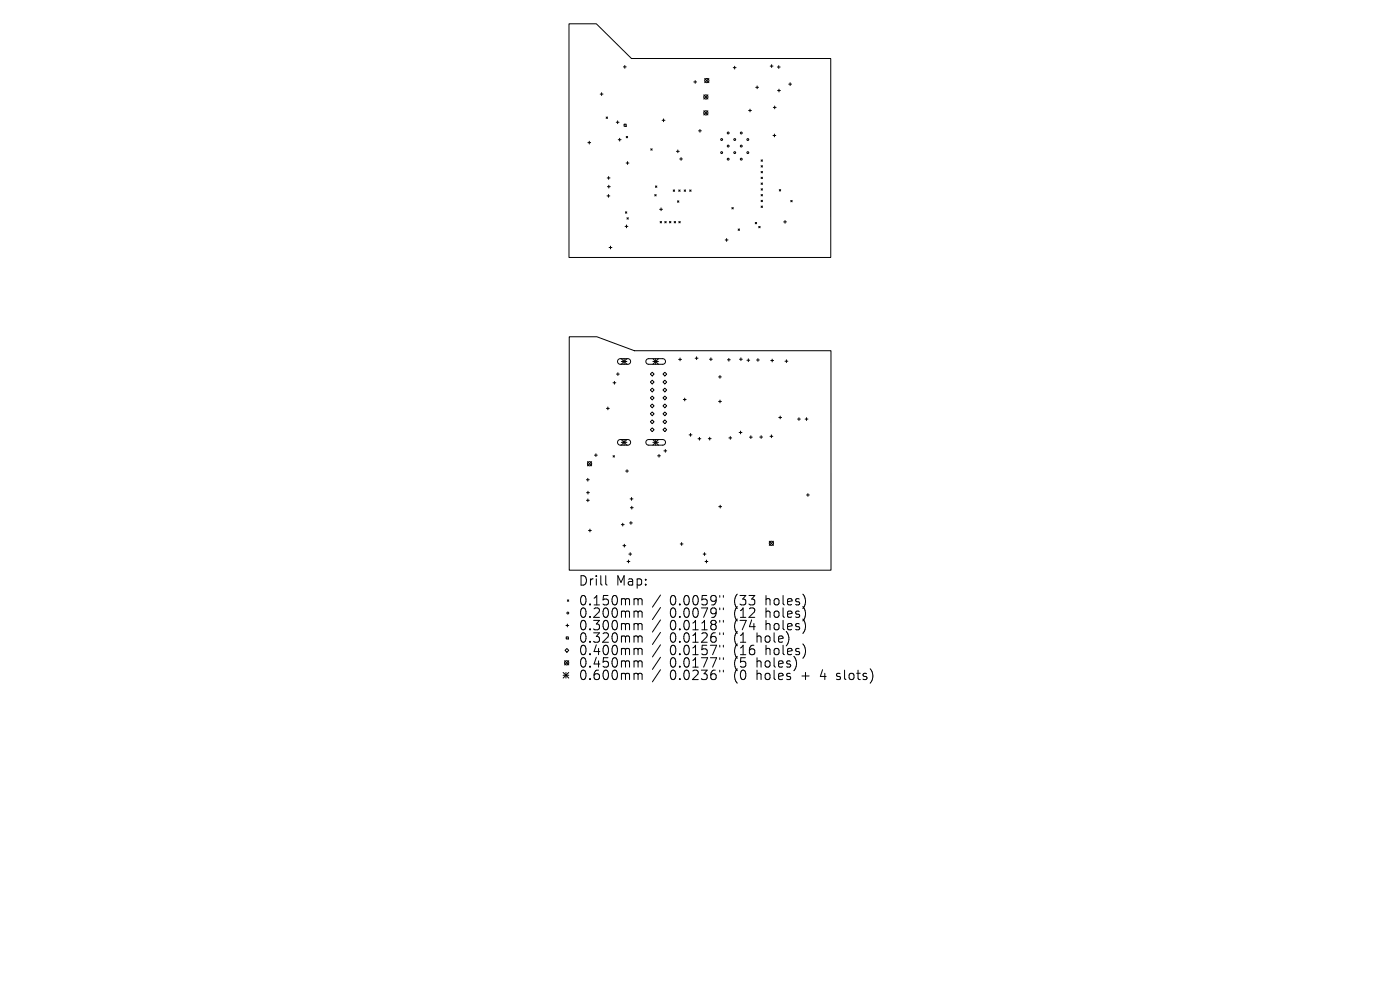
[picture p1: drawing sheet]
<svg xmlns="http://www.w3.org/2000/svg" width="297mm" height="210mm" viewBox="0 0 297 210" stroke-linecap="round" stroke-linejoin="round" font-family="sans-serif">
<defs><g id="words">
<g font-size="2.8">
<text x="122.7" y="124.5">Drill</text>
<text x="130.7" y="124.5">Map:</text>
<text x="122.7" y="128.7">0.150mm</text>
<text x="122.7" y="131.3">0.200mm</text>
<text x="142.1" y="128.7">0.0059&quot;</text>
<text x="142.1" y="131.3">0.0079&quot;</text>
<text x="155.8" y="128.7">(33</text>
<text x="155.8" y="131.3">(12</text>
<text x="162.7" y="128.7">holes)</text>
<text x="162.7" y="131.3">holes)</text>
<text x="122.7" y="134">0.300mm</text>
<text x="122.7" y="136.6">0.320mm</text>
<text x="142.1" y="134">0.0118&quot;</text>
<text x="142.1" y="136.6">0.0126&quot;</text>
<text x="155.8" y="134">(74</text>
<text x="155.8" y="136.6">(1</text>
<text x="160.8" y="136.6">hole)</text>
<text x="162.7" y="134">holes)</text>
<text x="122.7" y="139.3">0.400mm</text>
<text x="122.7" y="141.9">0.450mm</text>
<text x="142.1" y="139.3">0.0157&quot;</text>
<text x="142.1" y="141.9">0.0177&quot;</text>
<text x="155.8" y="139.3">(16</text>
<text x="155.8" y="141.9">(5</text>
<text x="160.8" y="141.9">holes)</text>
<text x="162.7" y="139.3">holes)</text>
<text x="122.7" y="144.5">0.600mm</text>
<text x="142.1" y="144.5">0.0236&quot;</text>
<text x="155.8" y="144.5">(0</text>
<text x="160.8" y="144.5">holes</text>
<text x="170.5" y="144.5">+</text>
<text x="174.7" y="144.5">4</text>
<text x="178.3" y="144.5">slots)</text>
</g>
</g></defs>
<g fill="none" stroke="#000" stroke-width=".21">
<path d="M120.7 5h5.8l7.5 7.4h42.2v42.2h-55.5zM127.3 20h.6M127.6 19.7v.6M132.3 14.2h.5M132.5 13.9v.6M147.2 17.4h.6M147.5 17.1v.6M149.5 16.6l.9 .9M150.4 16.6l-.9 .9M155.6 14.3h.5M155.9 14.1v.5M160.3 18.5h.6"/>
<path d="M160.6 18.2v.6M163.4 14h.6M163.7 13.7v.6M164.9 14.2h.6M165 19.2h.6M165.2 13.9v.6M165.3 18.9v.6M167.3 17.8h.6M167.6 17.5v.6M124.7 30.3h.6M125 30v.6M128.6 24.8l.3 .3"/>
<path d="M128.8 37.8h.6M128.9 39.6h.6M128.9 24.8l-.3 .3M129.1 37.5v.5M129.2 39.3v.6M130.7 25.9h.6M131 25.6v.6M131.2 29.6h.6M131.5 29.3v.6M132.4 26.3h.4v.5h-.4zM132.8 34.6h.6M132.9 28.9l.3 .3"/>
<path d="M133.1 34.3v.6M133.2 28.9l-.3 .3M138.1 31.6l.3 .3M138.4 31.6l-.3 .3M139.1 39.4l.2 .3M139.3 39.4l-.2 .3M140.5 25.5h.6M140.8 25.2v.6M143.5 32.1h.6M143.8 31.8v.6M144.2 33.7h.6M144.5 33.4v.6"/>
<path d="M148.2 27.8h.6M148.5 27.5v.6M149.3 20.1l.9 .9M149.3 23.5l.9 .9M150.2 20.1l-.9 .9M150.2 23.5l-.9 .9M158.8 23.4h.6M159.1 23.1v.6M161.5 33.9l.3 .3M161.5 35.1l.3 .3M161.5 36.4l.3 .3M161.5 37.6l.3 .3"/>
<path d="M161.5 38.8l.3 .3M161.8 33.9l-.3 .3M161.8 35.1l-.3 .3M161.8 36.4l-.3 .3M161.8 37.6l-.3 .3M161.8 38.8l-.3 .3M164 28.7h.6M164.1 22.8h.5M164.3 28.4v.6M164.3 22.5v.6M128.8 41.6h.6M129.1 41.3v.6"/>
<path d="M129.2 52.5h.6M129.5 52.2v.6M132.6 48h.6M132.7 44.9l.3 .3M132.9 47.7v.6M133 44.9l-.3 .3M133 46.2l.3 .3M133.3 46.2l-.3 .3M138.9 41.3l.3 .3M139.2 41.3l-.3 .3M139.9 44.4h.6M140 47l.3 .3"/>
<path d="M140.2 44.1v.6M140.3 47l-.3 .3M141 47l.3 .3M141.3 47l-.3 .3M142 47l.3 .3M142.3 47l-.3 .3M142.8 40.3l.3 .3M143 47l.3 .3M143.1 40.3l-.3 .3M143.3 47l-.3 .3M143.7 42.6l.3 .3M144 40.3l.3 .3"/>
<path d="M144 47l.3 .3M144 42.6l-.3 .3M144.3 40.3l-.3 .3M144.3 47l-.3 .3M145.2 40.3l.2 .3M145.4 40.3l-.2 .3M146.3 40.3l.3 .3M146.6 40.3l-.3 .3M153.9 50.9h.5M154.1 50.6v.6M155.3 44l.3 .3M155.6 44l-.3 .3"/>
<path d="M156.6 48.6l.3 .3M156.9 48.6l-.3 .3M160.2 47.2l.3 .3M160.5 47.2l-.3 .3M161 48l.3 .3M161.3 48l-.3 .3M161.5 40l.3 .3M161.5 41.3l.3 .3M161.5 42.5l.3 .3M161.5 43.7l.3 .3M161.8 43.7l-.3 .3M161.8 40l-.3 .3"/>
<path d="M161.8 41.3l-.3 .3M161.8 42.5l-.3 .3M165.3 40.2l.3 .3M165.6 40.2l-.3 .3M166.2 47.1h.6M166.5 46.8v.6M167.8 42.5l.3 .3M168.1 42.5l-.3 .3M120.8 71.4h5.8l8 3h41.7v46.6h-55.5zM130.8 79.4h.6M131.1 79.1v.6M131.2 76.3l.3-.2h1.8l.4 .2 .1 .5-.2 .3-.3 .2h-1.8l-.5-.4z"/>
<path d="M131.8 76.1l1.2 1.2M131.8 76.7h1.2M132.4 76.1v1.2M133 76.1l-1.2 1.2M137.2 76.3l.4-.2h3l.4 .2 .2 .4-.2 .4-.3 .2h-3.1l-.5-.4zM138 79.4l.4-.4 .4 .4-.4 .4zM138.5 76.7h1.2M138.5 76.1l1.2 1.2M139.1 76.1v1.2M139.7 76.1l-1.2 1.2M140.6 79.4l.4-.4 .4 .4-.4 .4zM144 76.2h.6"/>
<path d="M144.3 75.9v.6M147.5 76h.6M147.8 75.7v.6M150.5 76.2h.6M150.8 75.9v.6M152.4 80h.6M152.7 79.7v.5M154.3 76.3h.6M154.6 76v.6M156.9 76.2h.6M157.2 75.9v.6M158.5 76.4h.6"/>
<path d="M158.8 76.1v.6M160.5 76.4h.6M160.8 76.1v.6M163.5 76.5h.6M163.8 76.2v.6M166.5 76.6h.6M166.8 76.3v.6M124.6 97.9l.9 .9M125.5 97.9l-.9 .9M126.1 96.6h.6M126.4 96.3v.5M128.7 86.6h.6"/>
<path d="M129 86.3v.6M130 81.2h.6M130.1 96.7l.3 .3M130.3 80.9v.6M130.4 96.7l-.3 .3M131.2 93.4l.3-.2h1.8l.4 .3 .1 .4-.2 .4-.3 .1h-1.8l-.5-.4zM131.8 93.2l1.2 1.2M131.8 93.8h1.2M132.4 93.2v1.2M132.7 99.9h.6M133 93.2l-1.2 1.2M133 99.6v.6"/>
<path d="M137.2 93.4l.4-.2h3l.4 .3 .2 .4-.2 .3-.3 .2h-3.1l-.5-.4zM138 81l.4-.4 .4 .4-.4 .4zM138 82.7l.4-.4 .4 .4-.4 .4zM138 84.4l.4-.4 .4 .4-.4 .4zM138 86.1l.4-.4 .4 .4-.4 .4zM138 87.8l.4-.4 .4 .4-.4 .4zM138 89.5l.4-.4 .4 .4-.4 .4zM138 91.2l.4-.4 .4 .4-.4 .4zM138.5 93.8h1.2M138.5 93.2l1.2 1.2M139.1 93.2v1.2M139.5 96.7h.6"/>
<path d="M139.7 93.2l-1.2 1.2M139.8 96.4v.6M140.6 81l.4-.4 .4 .4-.4 .4zM140.6 82.7l.4-.4 .4 .4-.4 .4zM140.6 84.4l.4-.4 .4 .4-.4 .4zM140.6 87.8l.4-.4 .4 .4-.4 .4zM140.6 89.5l.4-.4 .4 .4-.4 .4zM140.6 91.2l.4-.4 .4 .4-.4 .4zM140.8 95.6h.6M141 85.7l.4 .4-.4 .4-.4-.4zM141.1 95.3v.6M145 84.8h.6"/>
<path d="M145.3 84.5v.5M146.2 92.2h.6M146.5 92v.5M148.1 93.1h.6M148.4 92.8v.6M150.3 93.1h.6M150.6 92.8v.6M152.4 85.2h.6M152.7 84.9v.6M154.6 92.9h.6M154.9 92.6v.6M156.8 91.7h.6"/>
<path d="M157.1 91.4v.6M159 92.7h.6M159.3 92.4v.6M161.2 92.7h.6M161.5 92.4v.6M163.4 92.6h.5M163.7 92.3v.6M165.2 88.6h.6M165.5 88.3v.6M169.2 88.9h.6M169.5 88.6v.6M170.8 88.9h.6"/>
<path d="M171.1 88.6v.6M124.4 101.8h.6M124.4 106.1h.6M124.4 104.5h.6M124.7 101.5v.6M124.7 105.8v.6M124.7 104.2v.6M124.9 112.5h.5M125.2 112.2v.6M131.8 111.3h.6M132.1 111v.6M132.2 115.7h.5"/>
<path d="M132.4 115.5v.5M133 119.1h.6M133.3 118.8v.6M133.4 117.5h.6M133.5 110.9h.6M133.7 105.8h.6M133.7 117.2v.6M133.7 107.7h.6M133.8 110.6v.6M134 105.5v.6M134 107.4v.6M144.3 115.4h.6"/>
<path d="M144.6 115.1v.6M149.2 117.5h.6M149.5 117.2v.6M149.6 119.1h.6M149.9 118.8v.6M152.5 107.5h.6M152.8 107.2v.6M163.2 114.8l.9 .9M164.1 114.8l-.9 .9M171.1 105h.6M171.4 104.7v.6M120.1 132.7h.6"/>
<path d="M120.1 135.1h.5v.4h-.5zM120.3 137.6l.4 .4-.4 .4-.4-.4zM120.4 127.3l.3 .3M120.4 132.4v.6M120.7 127.3l-.3 .3M128.5 122.1v1.7l.3 .3M134.8 127l.5 .1 .1 .2M134.8 129.6h.3l.3 .3M134.8 132.3h.3l.3 .3M134.8 134.9l.5 .1 .1 .2M134.8 137.5h.3l.3 .3M135.4 127.3l.2-.3 .5 .1 .1 1.2"/>
<path d="M135.4 127.3v1M135.4 129.9v1.1M135.4 132.6v1M135.4 135.2v1M135.4 137.8v1.1M135.4 129.9l.2-.3 .5 .1 .1 1.3M135.4 132.6l.2-.3 .5 .1 .1 1.2M135.4 135.2l.2-.3 .5 .1 .1 1.2M135.4 137.8l.2-.3 .5 .1 .1 1.3M140.1 126.2l-1.7 2.6M140.1 128.9l-1.7 2.5M140.1 131.5l-1.7 2.6"/>
<path d="M140.1 134.1l-1.7 2.6M140.1 136.8l-1.7 2.6M140.1 139.4l-1.7 2.6M152.7 126.3v.4M152.7 129v.3M152.7 131.6v.4M152.7 134.2v.4M152.7 136.9v.4M152.7 139.5v.4M153.5 126.3v.4M153.5 129v.3M153.5 131.6v.4"/>
<path d="M153.5 134.2v.4M153.5 136.9v.4M153.5 139.5v.4M119.5 142.6l1.2 1.2M119.5 143.2h1.2M119.8 140.2l.9 .9M120.1 142.6v1.2M120.7 140.2l-.9 .9M120.7 142.6l-1.2 1.2M134.8 140.2l.5 .1 .1 .2M134.8 142.8h.3l.3 .3M135.4 140.5v1"/>
<path d="M135.4 143.1v1.1M135.4 140.5l.2-.3 .5 .1 .1 1.2M135.4 143.1l.2-.3 .5 .1 .1 1.3M140.1 142.1l-1.7 2.5M152.7 142.2v.3M153.5 142.2v.3M177.5 144.1l.1 .1M177.6 142.9v.5"/>
<circle cx="149.9" cy="17.1" r=".45"/>
<circle cx="149.7" cy="23.9" r=".45"/>
<circle cx="149.7" cy="20.6" r=".45"/>
<circle cx="153.1" cy="29.6" r=".2"/>
<circle cx="153.1" cy="32.4" r=".2"/>
<circle cx="154.5" cy="33.8" r=".2"/>
<circle cx="154.5" cy="28.2" r=".2"/>
<circle cx="154.5" cy="31" r=".2"/>
<circle cx="155.9" cy="29.6" r=".2"/>
<circle cx="155.9" cy="32.4" r=".2"/>
<circle cx="157.3" cy="33.8" r=".2"/>
<circle cx="157.3" cy="28.2" r=".2"/>
<circle cx="157.3" cy="31" r=".2"/>
<circle cx="158.6" cy="29.6" r=".2"/>
<circle cx="158.6" cy="32.4" r=".2"/>
<circle cx="125.1" cy="98.4" r=".45"/>
<circle cx="163.6" cy="115.3" r=".45"/>
<circle cx="120.5" cy="130" r=".2"/>
<circle cx="120.2" cy="140.6" r=".45"/>
</g>
<use href="#words"/>
</svg>
